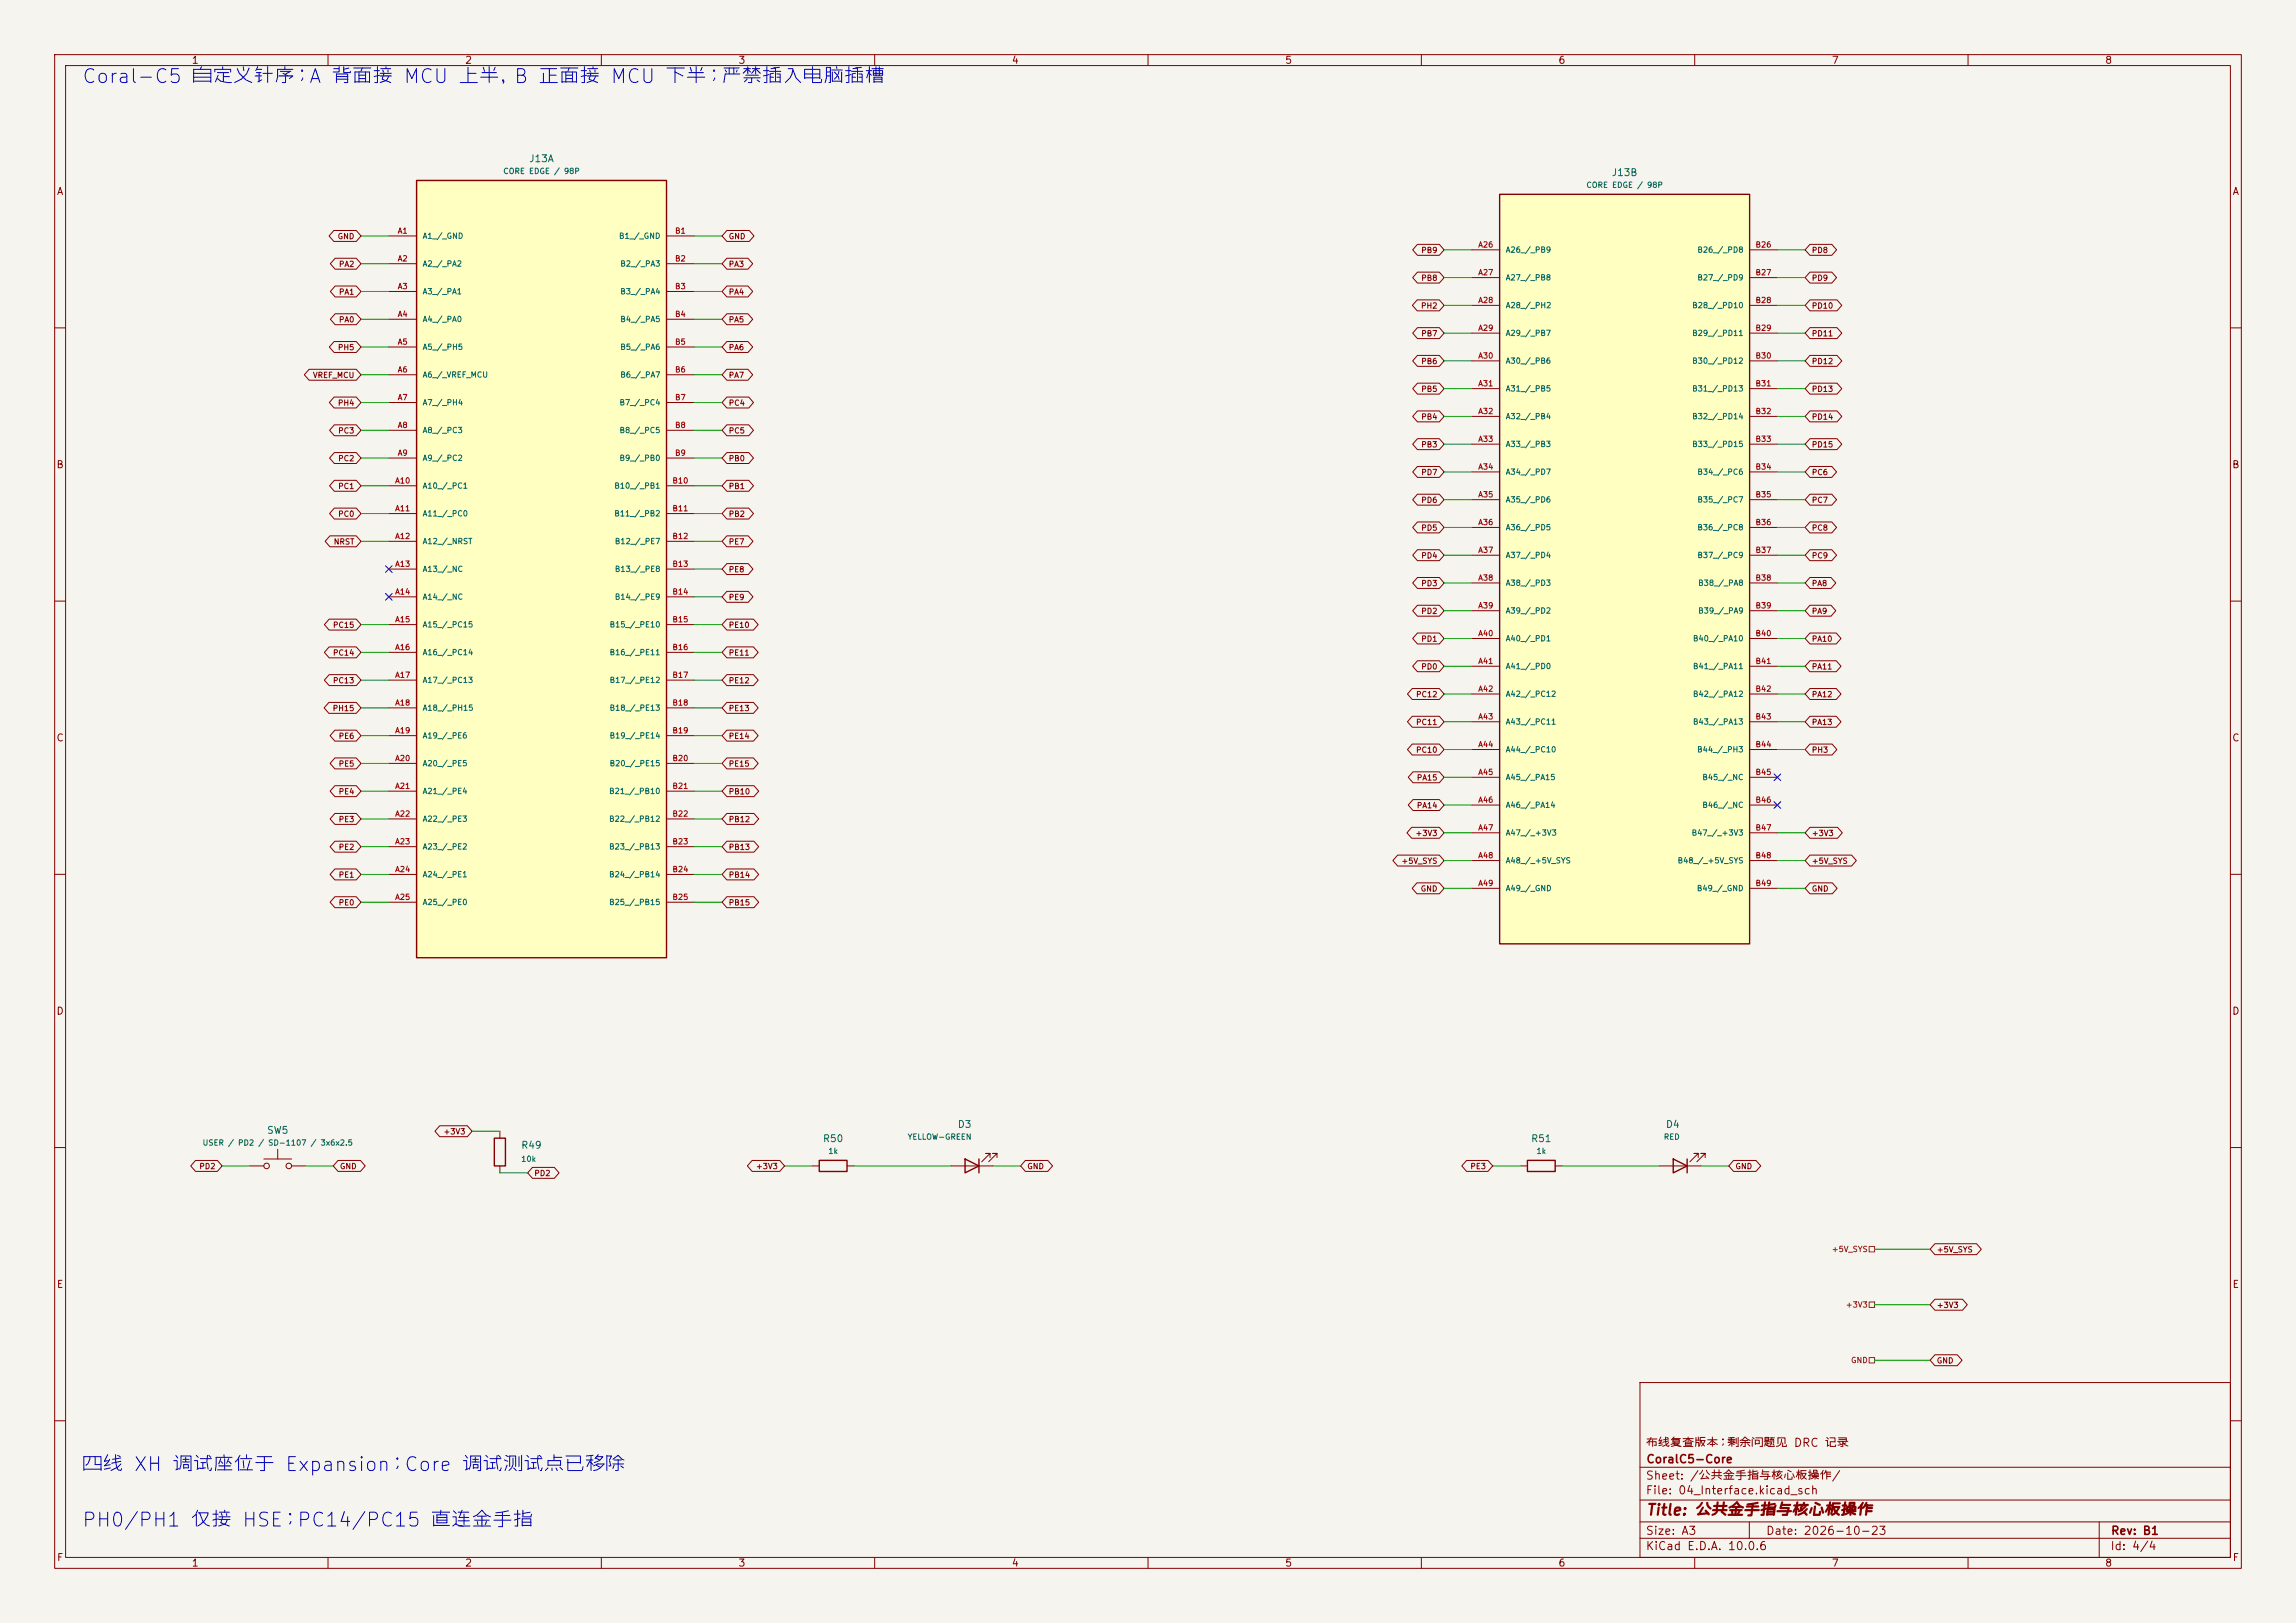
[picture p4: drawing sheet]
<svg xmlns="http://www.w3.org/2000/svg" width="420mm" height="297mm" viewBox="0 0 420 297" stroke-linecap="round" stroke-linejoin="round" font-family="sans-serif">
<defs><g id="words">
<g font-size="2.5" fill="#0000c2">
<text x="14.8" y="15.9">Coral-C5 自定义针序；A 背面接 MCU 上半，B 正面接 MCU 下半；严禁插入电脑插槽</text>
<text x="14.8" y="269.9">四线 XH 调试座位于 Expansion；Core 调试测试点已移除</text>
<text x="14.8" y="280">PH0/PH1 仅接 HSE；PC14/PC15 直连金手指</text>
</g>
<text font-size="2" fill="#840000" x="301" y="277.8">Title: 公共金手指与核心板操作</text>
<g font-size="1.5" fill="#840000">
<text x="300.9" y="265.1">布线复查版本；剩余问题见 DRC 记录</text>
<text x="301" y="268.1">CoralC5-Core</text>
<text x="300.9" y="273.8">File: 04_Interface.kicad_sch</text>
<text x="300.9" y="271.1">Sheet: /公共金手指与核心板操作/</text>
<text x="300.9" y="281.2">Size: A3</text>
<text x="322.9" y="281.2">Date: 2026-10-23</text>
<text x="386" y="281.2">Rev: B1</text>
<text x="300.9" y="284">KiCad E.D.A. 10.0.6</text>
<text x="385.9" y="284">Id: 4/4</text>
</g>
<g font-size="1.3" fill="#840000">
<text x="35" y="12">1</text>
<text x="85" y="12">2</text>
<text x="135" y="12">3</text>
<text x="185" y="12">4</text>
<text x="235" y="12">5</text>
<text x="285" y="12">6</text>
<text x="335" y="12">7</text>
<text x="385" y="12">8</text>
<text x="10.3" y="36">A</text>
<text x="408.3" y="36">A</text>
<text x="10.2" y="86">B</text>
<text x="408.2" y="86">B</text>
<text x="10.2" y="136">C</text>
<text x="408.2" y="136">C</text>
<text x="10.2" y="186">D</text>
<text x="408.2" y="186">D</text>
<text x="10.3" y="236">E</text>
<text x="408.3" y="236">E</text>
<text x="10.3" y="286">F</text>
<text x="35" y="287">1</text>
<text x="85" y="287">2</text>
<text x="135" y="287">3</text>
<text x="185" y="287">4</text>
<text x="235" y="287">5</text>
<text x="285" y="287">6</text>
<text x="335" y="287">7</text>
<text x="385" y="287">8</text>
<text x="408.3" y="286">F</text>
</g>
<g font-size="1.3" fill="#006464">
<text x="96.7" y="30">J13A</text>
<text x="294.7" y="32.5">J13B</text>
<text x="48.7" y="207.8">SW5</text>
<text x="150.4" y="209.3">R50</text>
<text x="175.1" y="206.7">D3</text>
<text x="280" y="209.3">R51</text>
<text x="304.6" y="206.7">D4</text>
<text x="95.2" y="210.5">R49</text>
</g>
<g font-size="1" fill="#006464">
<text x="92" y="32.1">CORE EDGE / 98P</text>
<text x="290.1" y="34.6">CORE EDGE / 98P</text>
<text x="77.2" y="43.9">A1_/_GND</text>
<text x="113.1" y="43.9">B1_/_GND</text>
<text x="275.3" y="46.5">A26_/_PB9</text>
<text x="310.4" y="46.5">B26_/_PD8</text>
<text x="77.2" y="49">A2_/_PA2</text>
<text x="113.4" y="49">B2_/_PA3</text>
<text x="275.3" y="51.6">A27_/_PB8</text>
<text x="310.4" y="51.6">B27_/_PD9</text>
<text x="77.2" y="54.1">A3_/_PA1</text>
<text x="77.2" y="59.2">A4_/_PA0</text>
<text x="113.4" y="54.1">B3_/_PA4</text>
<text x="113.4" y="59.2">B4_/_PA5</text>
<text x="275.3" y="56.6">A28_/_PH2</text>
<text x="309.4" y="56.6">B28_/_PD10</text>
<text x="77.2" y="64.3">A5_/_PH5</text>
<text x="113.4" y="64.3">B5_/_PA6</text>
<text x="275.3" y="61.7">A29_/_PB7</text>
<text x="309.4" y="61.7">B29_/_PD11</text>
<text x="77.2" y="69.3">A6_/_VREF_MCU</text>
<text x="113.4" y="69.3">B6_/_PA7</text>
<text x="275.3" y="66.8">A30_/_PB6</text>
<text x="275.3" y="71.9">A31_/_PB5</text>
<text x="309.4" y="66.8">B30_/_PD12</text>
<text x="309.4" y="71.9">B31_/_PD13</text>
<text x="77.2" y="74.4">A7_/_PH4</text>
<text x="113.2" y="74.4">B7_/_PC4</text>
<text x="275.3" y="77">A32_/_PB4</text>
<text x="309.4" y="77">B32_/_PD14</text>
<text x="77.2" y="79.5">A8_/_PC3</text>
<text x="113.2" y="79.5">B8_/_PC5</text>
<text x="275.3" y="82">A33_/_PB3</text>
<text x="309.4" y="82">B33_/_PD15</text>
<text x="77.2" y="84.6">A9_/_PC2</text>
<text x="77.2" y="89.7">A10_/_PC1</text>
<text x="112.3" y="89.7">B10_/_PB1</text>
<text x="113.2" y="84.6">B9_/_PB0</text>
<text x="275.3" y="87.1">A34_/_PD7</text>
<text x="310.4" y="87.1">B34_/_PC6</text>
<text x="77.2" y="94.7">A11_/_PC0</text>
<text x="112.3" y="94.7">B11_/_PB2</text>
<text x="275.3" y="92.2">A35_/_PD6</text>
<text x="310.4" y="92.2">B35_/_PC7</text>
<text x="77.2" y="99.8">A12_/_NRST</text>
<text x="112.4" y="99.8">B12_/_PE7</text>
<text x="275.3" y="97.3">A36_/_PD5</text>
<text x="310.4" y="97.3">B36_/_PC8</text>
<text x="77.2" y="104.9">A13_/_NC</text>
<text x="112.4" y="104.9">B13_/_PE8</text>
<text x="275.3" y="102.4">A37_/_PD4</text>
<text x="275.3" y="107.4">A38_/_PD3</text>
<text x="310.4" y="102.4">B37_/_PC9</text>
<text x="310.5" y="107.4">B38_/_PA8</text>
<text x="77.2" y="110">A14_/_NC</text>
<text x="112.4" y="110">B14_/_PE9</text>
<text x="275.3" y="112.5">A39_/_PD2</text>
<text x="310.5" y="112.5">B39_/_PA9</text>
<text x="77.2" y="115.1">A15_/_PC15</text>
<text x="111.4" y="115.1">B15_/_PE10</text>
<text x="275.3" y="117.6">A40_/_PD1</text>
<text x="309.6" y="117.6">B40_/_PA10</text>
<text x="77.2" y="120.1">A16_/_PC14</text>
<text x="77.2" y="125.2">A17_/_PC13</text>
<text x="111.4" y="120.1">B16_/_PE11</text>
<text x="111.4" y="125.2">B17_/_PE12</text>
<text x="275.3" y="122.7">A41_/_PD0</text>
<text x="309.6" y="122.7">B41_/_PA11</text>
<text x="77.2" y="130.3">A18_/_PH15</text>
<text x="111.4" y="130.3">B18_/_PE13</text>
<text x="275.3" y="127.8">A42_/_PC12</text>
<text x="309.6" y="127.8">B42_/_PA12</text>
<text x="77.2" y="135.4">A19_/_PE6</text>
<text x="111.4" y="135.4">B19_/_PE14</text>
<text x="275.3" y="132.8">A43_/_PC11</text>
<text x="275.3" y="137.9">A44_/_PC10</text>
<text x="309.6" y="132.8">B43_/_PA13</text>
<text x="310.3" y="137.9">B44_/_PH3</text>
<text x="77.2" y="140.5">A20_/_PE5</text>
<text x="111.4" y="140.5">B20_/_PE15</text>
<text x="275.3" y="143">A45_/_PA15</text>
<text x="311.3" y="143">B45_/_NC</text>
<text x="77.2" y="145.5">A21_/_PE4</text>
<text x="111.3" y="145.5">B21_/_PB10</text>
<text x="275.3" y="148.1">A46_/_PA14</text>
<text x="311.3" y="148.1">B46_/_NC</text>
<text x="77.2" y="150.6">A22_/_PE3</text>
<text x="77.2" y="155.7">A23_/_PE2</text>
<text x="111.3" y="150.6">B22_/_PB12</text>
<text x="111.3" y="155.7">B23_/_PB13</text>
<text x="275.3" y="153.2">A47_/_+3V3</text>
<text x="309.3" y="153.2">B47_/_+3V3</text>
<text x="77.2" y="160.8">A24_/_PE1</text>
<text x="111.3" y="160.8">B24_/_PB14</text>
<text x="275.3" y="158.2">A48_/_+5V_SYS</text>
<text x="306.8" y="158.2">B48_/_+5V_SYS</text>
<text x="77.2" y="165.9">A25_/_PE0</text>
<text x="111.3" y="165.9">B25_/_PB15</text>
<text x="275.3" y="163.3">A49_/_GND</text>
<text x="310.3" y="163.3">B49_/_GND</text>
<text x="37" y="209.9">USER / PD2 / SD-1107 / 3x6x2.5</text>
<text x="165.9" y="208.8">YELLOW-GREEN</text>
<text x="304.2" y="208.8">RED</text>
<text x="95.2" y="212.8">10k</text>
<text x="151.4" y="211.4">1k</text>
<text x="281" y="211.4">1k</text>
</g>
<g font-size="1" fill="#840000">
<text x="61.7" y="44">GND</text>
<text x="133.2" y="44">GND</text>
<text x="259.9" y="46.5">PB9</text>
<text x="331.3" y="46.5">PD8</text>
<text x="61.9" y="49.1">PA2</text>
<text x="133.2" y="49.1">PA3</text>
<text x="259.9" y="51.6">PB8</text>
<text x="331.3" y="51.6">PD9</text>
<text x="61.9" y="59.2">PA0</text>
<text x="61.9" y="54.2">PA1</text>
<text x="133.2" y="54.2">PA4</text>
<text x="133.2" y="59.2">PA5</text>
<text x="259.8" y="56.7">PH2</text>
<text x="331.3" y="56.7">PD10</text>
<text x="61.7" y="64.3">PH5</text>
<text x="133.2" y="64.3">PA6</text>
<text x="259.9" y="61.8">PB7</text>
<text x="331.3" y="61.8">PD11</text>
<text x="57.1" y="69.4">VREF_MCU</text>
<text x="133.2" y="69.4">PA7</text>
<text x="259.9" y="66.9">PB6</text>
<text x="259.9" y="71.9">PB5</text>
<text x="331.3" y="66.9">PD12</text>
<text x="331.3" y="71.9">PD13</text>
<text x="61.7" y="74.5">PH4</text>
<text x="133.2" y="74.5">PC4</text>
<text x="259.9" y="77">PB4</text>
<text x="331.3" y="77">PD14</text>
<text x="61.8" y="79.6">PC3</text>
<text x="133.2" y="79.6">PC5</text>
<text x="259.9" y="82.1">PB3</text>
<text x="331.3" y="82.1">PD15</text>
<text x="61.8" y="89.7">PC1</text>
<text x="61.8" y="84.6">PC2</text>
<text x="133.2" y="84.6">PB0</text>
<text x="133.2" y="89.7">PB1</text>
<text x="259.9" y="87.2">PD7</text>
<text x="331.3" y="87.2">PC6</text>
<text x="61.8" y="94.8">PC0</text>
<text x="133.2" y="94.8">PB2</text>
<text x="259.9" y="92.3">PD6</text>
<text x="331.3" y="92.3">PC7</text>
<text x="61" y="99.9">NRST</text>
<text x="133.2" y="99.9">PE7</text>
<text x="259.9" y="97.3">PD5</text>
<text x="331.3" y="97.3">PC8</text>
<text x="133.2" y="105">PE8</text>
<text x="259.9" y="102.4">PD4</text>
<text x="259.9" y="107.5">PD3</text>
<text x="331.3" y="107.5">PA8</text>
<text x="331.3" y="102.4">PC9</text>
<text x="133.2" y="110">PE9</text>
<text x="259.9" y="112.6">PD2</text>
<text x="331.3" y="112.6">PA9</text>
<text x="60.8" y="115.1">PC15</text>
<text x="133.2" y="115.1">PE10</text>
<text x="259.9" y="117.7">PD1</text>
<text x="331.3" y="117.7">PA10</text>
<text x="60.8" y="120.2">PC14</text>
<text x="60.8" y="125.3">PC13</text>
<text x="133.2" y="120.2">PE11</text>
<text x="133.2" y="125.3">PE12</text>
<text x="259.9" y="122.7">PD0</text>
<text x="331.3" y="122.7">PA11</text>
<text x="60.8" y="130.4">PH15</text>
<text x="133.2" y="130.4">PE13</text>
<text x="258.9" y="127.8">PC12</text>
<text x="331.3" y="127.8">PA12</text>
<text x="61.9" y="135.4">PE6</text>
<text x="133.2" y="135.4">PE14</text>
<text x="258.9" y="132.9">PC11</text>
<text x="258.9" y="138">PC10</text>
<text x="331.3" y="138">PH3</text>
<text x="331.3" y="132.9">PA13</text>
<text x="61.9" y="140.5">PE5</text>
<text x="133.2" y="140.5">PE15</text>
<text x="259.1" y="143.1">PA15</text>
<text x="61.9" y="145.6">PE4</text>
<text x="133.2" y="145.6">PB10</text>
<text x="259.1" y="148.1">PA14</text>
<text x="61.9" y="155.8">PE2</text>
<text x="61.9" y="150.7">PE3</text>
<text x="133.2" y="155.8">PB13</text>
<text x="133.2" y="150.7">PB12</text>
<text x="258.8" y="153.2">+3V3</text>
<text x="331.3" y="153.2">+3V3</text>
<text x="61.9" y="160.8">PE1</text>
<text x="133.2" y="160.8">PB14</text>
<text x="256.3" y="158.3">+5V_SYS</text>
<text x="331.3" y="158.3">+5V_SYS</text>
<text x="61.9" y="165.9">PE0</text>
<text x="133.2" y="165.9">PB15</text>
<text x="259.8" y="163.4">GND</text>
<text x="331.3" y="163.4">GND</text>
<text x="81" y="207.8">+3V3</text>
<text x="36.4" y="214.2">PD2</text>
<text x="62.1" y="214.2">GND</text>
<text x="97.6" y="215.5">PD2</text>
<text x="138.2" y="214.2">+3V3</text>
<text x="187.8" y="214.2">GND</text>
<text x="268.9" y="214.2">PE3</text>
<text x="317.4" y="214.2">GND</text>
<text x="354.2" y="229.4">+5V_SYS</text>
<text x="354.2" y="239.6">+3V3</text>
<text x="354.2" y="249.7">GND</text>
</g>
<g font-size="1" fill="#a90000">
<text x="72.7" y="43">A1</text>
<text x="123.4" y="43">B1</text>
<text x="270.3" y="45.5">A26</text>
<text x="321" y="45.5">B26</text>
<text x="72.7" y="48.1">A2</text>
<text x="72.7" y="53.2">A3</text>
<text x="123.4" y="48.1">B2</text>
<text x="123.4" y="53.2">B3</text>
<text x="270.3" y="50.6">A27</text>
<text x="321" y="50.6">B27</text>
<text x="72.7" y="58.2">A4</text>
<text x="123.4" y="58.2">B4</text>
<text x="270.3" y="55.7">A28</text>
<text x="321" y="55.7">B28</text>
<text x="72.7" y="63.3">A5</text>
<text x="123.4" y="63.3">B5</text>
<text x="270.3" y="60.8">A29</text>
<text x="270.3" y="65.9">A30</text>
<text x="321" y="60.8">B29</text>
<text x="321" y="65.9">B30</text>
<text x="72.7" y="68.4">A6</text>
<text x="123.4" y="68.4">B6</text>
<text x="270.3" y="70.9">A31</text>
<text x="321" y="70.9">B31</text>
<text x="72.7" y="73.5">A7</text>
<text x="123.4" y="73.5">B7</text>
<text x="270.3" y="76">A32</text>
<text x="321" y="76">B32</text>
<text x="72.7" y="78.6">A8</text>
<text x="72.7" y="83.6">A9</text>
<text x="123.4" y="78.6">B8</text>
<text x="123.4" y="83.6">B9</text>
<text x="270.3" y="81.1">A33</text>
<text x="321" y="81.1">B33</text>
<text x="72.2" y="88.7">A10</text>
<text x="122.9" y="88.7">B10</text>
<text x="270.3" y="86.2">A34</text>
<text x="321" y="86.2">B34</text>
<text x="72.2" y="93.8">A11</text>
<text x="122.9" y="93.8">B11</text>
<text x="270.3" y="91.3">A35</text>
<text x="321" y="91.3">B35</text>
<text x="72.2" y="98.9">A12</text>
<text x="122.9" y="98.9">B12</text>
<text x="270.3" y="96.3">A36</text>
<text x="270.3" y="101.4">A37</text>
<text x="321" y="96.3">B36</text>
<text x="321" y="101.4">B37</text>
<text x="72.2" y="104">A13</text>
<text x="122.9" y="104">B13</text>
<text x="270.3" y="106.5">A38</text>
<text x="321" y="106.5">B38</text>
<text x="72.2" y="109">A14</text>
<text x="122.9" y="109">B14</text>
<text x="270.3" y="111.6">A39</text>
<text x="321" y="111.6">B39</text>
<text x="72.2" y="114.1">A15</text>
<text x="72.2" y="119.2">A16</text>
<text x="122.9" y="114.1">B15</text>
<text x="122.9" y="119.2">B16</text>
<text x="270.3" y="116.7">A40</text>
<text x="321" y="116.7">B40</text>
<text x="72.2" y="124.3">A17</text>
<text x="122.9" y="124.3">B17</text>
<text x="270.3" y="121.7">A41</text>
<text x="321" y="121.7">B41</text>
<text x="72.2" y="129.4">A18</text>
<text x="122.9" y="129.4">B18</text>
<text x="270.3" y="126.8">A42</text>
<text x="270.3" y="131.9">A43</text>
<text x="321" y="126.8">B42</text>
<text x="321" y="131.9">B43</text>
<text x="72.2" y="134.4">A19</text>
<text x="122.9" y="134.4">B19</text>
<text x="270.3" y="137">A44</text>
<text x="321" y="137">B44</text>
<text x="72.2" y="139.5">A20</text>
<text x="122.9" y="139.5">B20</text>
<text x="270.3" y="142.1">A45</text>
<text x="321" y="142.1">B45</text>
<text x="72.2" y="144.6">A21</text>
<text x="72.2" y="149.7">A22</text>
<text x="122.9" y="144.6">B21</text>
<text x="122.9" y="149.7">B22</text>
<text x="270.3" y="147.1">A46</text>
<text x="321" y="147.1">B46</text>
<text x="72.2" y="154.8">A23</text>
<text x="122.9" y="154.8">B23</text>
<text x="270.3" y="152.2">A47</text>
<text x="321" y="152.2">B47</text>
<text x="72.2" y="159.8">A24</text>
<text x="122.9" y="159.8">B24</text>
<text x="270.3" y="157.3">A48</text>
<text x="321" y="157.3">B48</text>
<text x="72.2" y="164.9">A25</text>
<text x="122.9" y="164.9">B25</text>
<text x="270.3" y="162.4">A49</text>
<text x="321" y="162.4">B49</text>
</g>
<g font-size="1" fill="#725600">
<text x="335" y="229.4">+5V_SYS</text>
<text x="337.5" y="239.5">+3V3</text>
<text x="338.5" y="249.7">GND</text>
</g>
</g></defs>
<path d="M0 0h420v297h-420z" fill="#f5f4ef" stroke="#f5f4ef" stroke-width=".18"/>
<g fill="none" stroke="#840000" stroke-width=".18">
<path d="M10 10h400v277h-400zM12 12h396v273h-396zM60 10v2M110 10v2M160 10v2M210 10v2M260 10v2M310 10v2M360 10v2M10 60h2M408 60h2M10 110h2"/>
<path d="M408 110h2M10 160h2M408 160h2M10 210h2M91.4 207v1.3M91.4 213.4v1.2M174 213.4h7.6M181.1 211.8v-.7h-.8h.8l-1.5 1.5M182.4 211.8v-.7h-.8h.8l-1.6 1.5M278.1 213.4h1.3M284.5 213.4h1.2M408 210h2"/>
<path d="M300 253h108v32h-108zM10 260h2M300 278.5h108M300 274.5h108M300 268.5h108M320 278.5v3M384 278.5v6.5M408 260h2M60 285v2M110 285v2M160 285v2M210 285v2"/>
<path d="M260 285v2M300 281.5h108M310 285v2M360 285v2"/>
</g>
<path d="M90.4 208.3h2.1v5.1h-2.1zM176.5 212.1l2.6 1.3-2.6 1.2zM179.1 212.1v2.5M279.4 212.3h5.1v2.1h-5.1z" fill="none" stroke="#840000" stroke-width=".25"/>
<path d="M274.3 35.6h45.7v137.1h-45.7z" fill="#ffffc2"/>
<path d="M274.3 35.6h45.7v137.1h-45.7z" fill="none" stroke="#840000" stroke-width=".25"/>
<g fill="none" stroke="#840000" stroke-width=".18">
<path d="M269.2 45.7h5.1M269.2 50.8h5.1M269.2 55.9h5.1M320 45.7h5.1M320 50.8h5.1M320 55.9h5.1M269.2 61h5.1M269.2 66h5.1M269.2 71.1h5.1M269.2 76.2h5.1M320 61h5.1M320 66h5.1"/>
<path d="M320 71.1h5.1M320 76.2h5.1M269.2 81.3h5.1M269.2 86.4h5.1M269.2 91.4h5.1M269.2 96.5h5.1M320 81.3h5.1M320 86.4h5.1M320 91.4h5.1M320 96.5h5.1M269.2 101.6h5.1M269.2 106.7h5.1"/>
<path d="M269.2 111.8h5.1M269.2 116.8h5.1M320 101.6h5.1M320 106.7h5.1M320 111.8h5.1M320 116.8h5.1M269.2 121.9h5.1M269.2 127h5.1M269.2 132.1h5.1M269.2 137.2h5.1M320 121.9h5.1M320 127h5.1"/>
<path d="M320 132.1h5.1M320 137.2h5.1M269.2 142.2h5.1M269.2 147.3h5.1M269.2 152.4h5.1M269.2 157.5h5.1M320 142.2h5.1M320 147.3h5.1M320 152.4h5.1M320 157.5h5.1M269.2 162.6h5.1M320 162.6h5.1"/>
</g>
<path d="M76.2 33h45.7v142.3h-45.7z" fill="#ffffc2"/>
<path d="M76.2 33h45.7v142.3h-45.7zM149.9 212.3h5v2.1h-5zM306.1 212.1l2.5 1.3-2.5 1.2zM308.6 212.1v2.5" fill="none" stroke="#840000" stroke-width=".25"/>
<g fill="none" stroke="#840000" stroke-width=".18">
<path d="M61.1 42.2h4.1l.8 1-.8 1h-4.1l-.9-1zM61.3 47.3h3.9l.8 1-.8 1h-3.9l-.9-1zM61.3 57.4h3.9l.8 1-.8 1h-3.9l-.9-1zM61.3 52.3h3.9l.8 1-.8 1h-3.9l-.9-1zM71.1 43.2h5.1M71.1 48.3h5.1M71.1 53.3h5.1M71.1 58.4h5.1M121.9 43.2h5.1M121.9 48.3h5.1M121.9 53.3h5.1M121.9 58.4h5.1"/>
<path d="M133 47.3h3.8l.9 1-.9 1h-3.8l-.9-1zM133 52.3h3.8l.9 1-.9 1h-3.8l-.9-1zM133 57.4h3.8l.9 1-.9 1h-3.8l-.9-1zM133 42.2h4.1l.8 1-.8 1h-4.1l-.9-1zM259.2 54.9h4.1l.9 1-.9 1h-4.1l-.8-1zM259.3 44.7h4l.9 1-.9 1h-4l-.9-1zM259.3 60h4l.9 1-.9 1h-4l-.9-1zM259.3 49.8h4l.9 1-.9 1h-4l-.9-1zM331.1 44.7h4l.9 1-.9 1h-4l-.9-1zM331.1 60h4.9l.9 1-.9 1h-4.9l-.9-1zM331.1 49.8h4l.9 1-.9 1h-4l-.9-1zM331.1 54.9h4.9l.9 1-.9 1h-4.9l-.9-1z"/>
<path d="M56.5 67.6h8.7l.8 1-.8 1h-8.7l-.8-1zM61.1 72.7h4.1l.8 1-.8 1h-4.1l-.9-1zM61.1 62.5h4.1l.8 1-.8 1h-4.1l-.9-1zM61.2 77.7h4l.8 1-.8 1h-4l-.9-1zM71.1 63.5h5.1M71.1 68.6h5.1M71.1 73.7h5.1M71.1 78.7h5.1M121.9 63.5h5.1M121.9 68.6h5.1M121.9 73.7h5.1M121.9 78.7h5.1"/>
<path d="M133 77.7h4l.8 1-.8 1h-4l-.9-1zM133 72.7h4l.8 1-.8 1h-4l-.9-1zM133 67.6h3.8l.9 1-.9 1h-3.8l-.9-1zM133 62.5h3.8l.9 1-.9 1h-3.8l-.9-1zM259.3 65h4l.9 1-.9 1h-4l-.9-1zM259.3 75.2h4l.9 1-.9 1h-4l-.9-1zM259.3 70.1h4l.9 1-.9 1h-4l-.9-1zM331.1 65h4.9l.9 1-.9 1h-4.9l-.9-1zM331.1 75.2h4.9l.9 1-.9 1h-4.9l-.9-1zM331.1 70.1h4.9l.9 1-.9 1h-4.9l-.9-1zM60.4 98.1h4.8l.8 1-.8 1h-4.8l-.9-1zM61.2 93h4l.8 1-.8 1h-4l-.9-1z"/>
<path d="M61.2 87.9h4l.8 1-.8 1h-4l-.9-1zM61.2 82.8h4l.8 1-.8 1h-4l-.9-1zM71.1 83.8h5.1M71.1 88.9h5.1M71.1 94h5.1M71.1 99.1h5.1M121.9 83.8h5.1M121.9 88.9h5.1M121.9 94h5.1M121.9 99.1h5.1M133 98.1h3.9l.8 1-.8 1h-3.9l-.9-1zM133 93h4l.8 1-.8 1h-4l-.9-1z"/>
<path d="M133 82.8h4l.8 1-.8 1h-4l-.9-1zM133 87.9h4l.8 1-.8 1h-4l-.9-1zM259.3 80.3h4l.9 1-.9 1h-4l-.9-1zM259.3 90.4h4l.9 1-.9 1h-4l-.9-1zM259.3 95.5h4l.9 1-.9 1h-4l-.9-1zM259.3 85.4h4l.9 1-.9 1h-4l-.9-1zM331.1 95.5h4l.9 1-.9 1h-4l-.9-1zM331.1 90.4h4l.9 1-.9 1h-4l-.9-1zM331.1 85.4h4l.9 1-.9 1h-4l-.9-1zM331.1 80.3h4.9l.9 1-.9 1h-4.9l-.9-1zM60.2 113.3h5l.8 1-.8 1h-5l-.9-1zM60.2 118.4h5l.8 1-.8 1h-5l-.9-1z"/>
<path d="M71.1 104.1h5.1M71.1 109.2h5.1M71.1 114.3h5.1M71.1 119.4h5.1M121.9 104.1h5.1M121.9 109.2h5.1M121.9 114.3h5.1M121.9 119.4h5.1M133 108.2h3.9l.8 1-.8 1h-3.9l-.9-1zM133 103.1h3.9l.8 1-.8 1h-3.9l-.9-1zM133 118.4h4.8l.9 1-.9 1h-4.8l-.9-1zM133 113.3h4.8l.9 1-.9 1h-4.8l-.9-1z"/>
<path d="M259.3 115.8h4l.9 1-.9 1h-4l-.9-1zM259.3 110.8h4l.9 1-.9 1h-4l-.9-1zM259.3 100.6h4l.9 1-.9 1h-4l-.9-1zM259.3 105.7h4l.9 1-.9 1h-4l-.9-1zM331.1 115.8h4.8l.9 1-.9 1h-4.8l-.9-1zM331.1 110.8h3.8l.9 1-.9 1h-3.8l-.9-1zM331.1 105.7h3.8l.9 1-.9 1h-3.8l-.9-1zM331.1 100.6h4l.9 1-.9 1h-4l-.9-1zM60.2 128.5h5l.8 1-.8 1h-5l-.9-1zM60.2 123.5h5l.8 1-.8 1h-5l-.9-1zM61.3 138.7h3.9l.8 1-.8 1h-3.9l-.9-1zM61.3 133.6h3.9l.8 1-.8 1h-3.9l-.9-1z"/>
<path d="M71.1 124.5h5.1M71.1 129.5h5.1M71.1 134.6h5.1M71.1 139.7h5.1M121.9 124.5h5.1M121.9 129.5h5.1M121.9 134.6h5.1M121.9 139.7h5.1M133 123.5h4.8l.9 1-.9 1h-4.8l-.9-1zM133 138.7h4.8l.9 1-.9 1h-4.8l-.9-1zM133 128.5h4.8l.9 1-.9 1h-4.8l-.9-1zM133 133.6h4.8l.9 1-.9 1h-4.8l-.9-1z"/>
<path d="M258.3 131.1h5l.9 1-.9 1h-5l-.8-1zM258.3 136.2h5l.9 1-.9 1h-5l-.8-1zM258.3 126h5l.9 1-.9 1h-5l-.8-1zM259.3 120.9h4l.9 1-.9 1h-4l-.9-1zM331.1 126h4.8l.9 1-.9 1h-4.8l-.9-1zM331.1 136.2h4l.9 1-.9 1h-4l-.9-1zM331.1 131.1h4.8l.9 1-.9 1h-4.8l-.9-1zM331.1 120.9h4.8l.9 1-.9 1h-4.8l-.9-1zM61.3 153.9h3.9l.8 1-.8 1h-3.9l-.9-1zM61.3 148.9h3.9l.8 1-.8 1h-3.9l-.9-1zM61.3 159h3.9l.8 1-.8 1h-3.9l-.9-1zM61.3 143.8h3.9l.8 1-.8 1h-3.9l-.9-1z"/>
<path d="M71.1 144.8h5.1M71.1 149.9h5.1M71.1 154.9h5.1M121.9 144.8h5.1M121.9 149.9h5.1M121.9 154.9h5.1M133 153.9h4.9l.9 1-.9 1h-4.9l-.9-1zM133 159h4.9l.9 1-.9 1h-4.9l-.9-1zM133 148.9h4.9l.9 1-.9 1h-4.9l-.9-1zM133 143.8h4.9l.9 1-.9 1h-4.9l-.9-1zM255.7 156.5h7.6l.9 1-.9 1h-7.6l-.9-1zM258.2 151.4h5.1l.9 1-.9 1h-5.1l-.8-1z"/>
<path d="M258.5 146.3h4.8l.9 1-.9 1h-4.8l-.9-1zM258.5 141.2h4.8l.9 1-.9 1h-4.8l-.9-1zM331.1 151.4h5l.9 1-.9 1h-5l-.9-1zM331.1 156.5h7.6l.9 1-.9 1h-7.6l-.9-1zM61.3 164.1h3.9l.8 1-.8 1h-3.9l-.9-1zM71.1 160h5.1M71.1 165.1h5.1M121.9 160h5.1M121.9 165.1h5.1M133 164.1h4.9l.9 1-.9 1h-4.9l-.9-1zM259.2 161.6h4.1l.9 1-.9 1h-4.1l-.9-1zM331.1 161.6h4.1l.8 1-.8 1h-4.1l-.9-1z"/>
<path d="M35.8 212.4h4l.8 1-.8 1h-4l-.9-1zM45.7 213.4h2.6M48.3 212.1h5M50.8 210.3v1.8M53.3 213.4h2.6M61.8 212.4h4.1l.9 1-.9 1h-4.1l-.8-1zM80.4 206h5.1l.9 1-.9 1h-5.1l-.8-1zM97.4 213.6h4l.9 1-.9 1h-4l-.9-1zM137.6 212.4h5l.9 1-.9 1h-5l-.9-1zM148.6 213.4h1.3M154.9 213.4h1.3M187.6 212.4h4.1l.8 1-.8 1h-4.1l-.9-1z"/>
<path d="M268.3 212.4h3.9l.8 1-.8 1h-3.9l-.9-1zM303.5 213.4h7.6M310.6 211.8v-.7h-.7h.7l-1.5 1.5M311.9 211.8v-.7h-.8h.8l-1.5 1.5M317.1 212.4h4.1l.9 1-.9 1h-4.1l-.9-1zM353.9 237.8h5.1l.9 1-.9 1h-5.1l-.8-1zM353.9 227.6h7.7l.8 1-.8 1h-7.7l-.8-1zM353.9 247.9h4.1l.9 1-.9 1h-4.1l-.8-1z"/>
<circle cx="48.8" cy="213.4" r=".51"/>
<circle cx="52.8" cy="213.4" r=".51"/>
</g>
<path d="M341.9 238.3h1v1h-1zM341.9 228.1h1v1h-1zM341.9 248.4h1v1h-1z" fill="none" stroke="#725600" stroke-width=".18"/>
<g fill="none" stroke="#009600" stroke-width=".18">
<path d="M66 48.3h5.1M66 43.2h5.1M66 53.3h5.1M66 58.4h5.1M127 48.3h5.1M127 43.2h5.1M127 53.3h5.1M127 58.4h5.1M264.2 45.7h5M264.2 50.8h5M264.2 55.9h5M325.1 45.7h5.1"/>
<path d="M325.1 50.8h5.1M325.1 55.9h5.1M66 73.7h5.1M66 78.7h5.1M66 68.6h5.1M66 63.5h5.1M127 73.7h5.1M127 78.7h5.1M127 68.6h5.1M127 63.5h5.1M264.2 71.1h5M264.2 61h5"/>
<path d="M264.2 66h5M264.2 76.2h5M325.1 71.1h5.1M325.1 61h5.1M325.1 66h5.1M325.1 76.2h5.1M66 83.8h5.1M66 88.9h5.1M66 99.1h5.1M66 94h5.1M127 83.8h5.1M127 88.9h5.1"/>
<path d="M127 99.1h5.1M127 94h5.1M264.2 96.5h5M264.2 86.4h5M264.2 91.4h5M264.2 81.3h5M325.1 96.5h5.1M325.1 86.4h5.1M325.1 91.4h5.1M325.1 81.3h5.1M66 114.3h5.1M66 119.4h5.1"/>
<path d="M127 114.3h5.1M127 119.4h5.1M127 104.1h5.1M127 109.2h5.1M264.2 101.6h5M264.2 106.7h5M264.2 111.8h5M264.2 116.8h5M325.1 101.6h5.1M325.1 106.7h5.1M325.1 111.8h5.1M325.1 116.8h5.1"/>
<path d="M66 124.5h5.1M66 134.6h5.1M66 129.5h5.1M66 139.7h5.1M127 124.5h5.1M127 134.6h5.1M127 129.5h5.1M127 139.7h5.1M264.2 121.9h5M264.2 137.2h5M264.2 127h5M264.2 132.1h5"/>
<path d="M325.1 121.9h5.1M325.1 137.2h5.1M325.1 127h5.1M325.1 132.1h5.1M66 149.9h5.1M66 154.9h5.1M66 144.8h5.1M127 149.9h5.1M127 154.9h5.1M127 144.8h5.1M264.2 157.5h5M264.2 147.3h5"/>
<path d="M264.2 152.4h5M264.2 142.2h5M325.1 157.5h5.1M325.1 152.4h5.1M66 165.1h5.1M66 160h5.1M127 165.1h5.1M127 160h5.1M264.2 162.6h5M325.1 162.6h5.1M40.6 213.4h5.1M55.9 213.4h5.1"/>
<path d="M86.4 207h5M91.4 214.6h5.1M143.5 213.4h5.1M156.2 213.4h17.8M181.6 213.4h5.1M273 213.4h5.1M285.7 213.4h17.8M311.1 213.4h5.1M342.9 238.8h10.2M342.9 228.6h10.2M342.9 248.9h10.2"/>
</g>
<path d="M70.5 103.5l1.2 1.2M70.5 108.6l1.2 1.2M71.7 103.5l-1.2 1.2M71.7 108.6l-1.2 1.2M324.5 146.7l1.2 1.2M324.5 141.6l1.2 1.2M325.7 146.7l-1.2 1.2M325.7 141.6l-1.2 1.2" fill="none" stroke="#000084" stroke-width=".18"/>
<use href="#words"/>
</svg>
